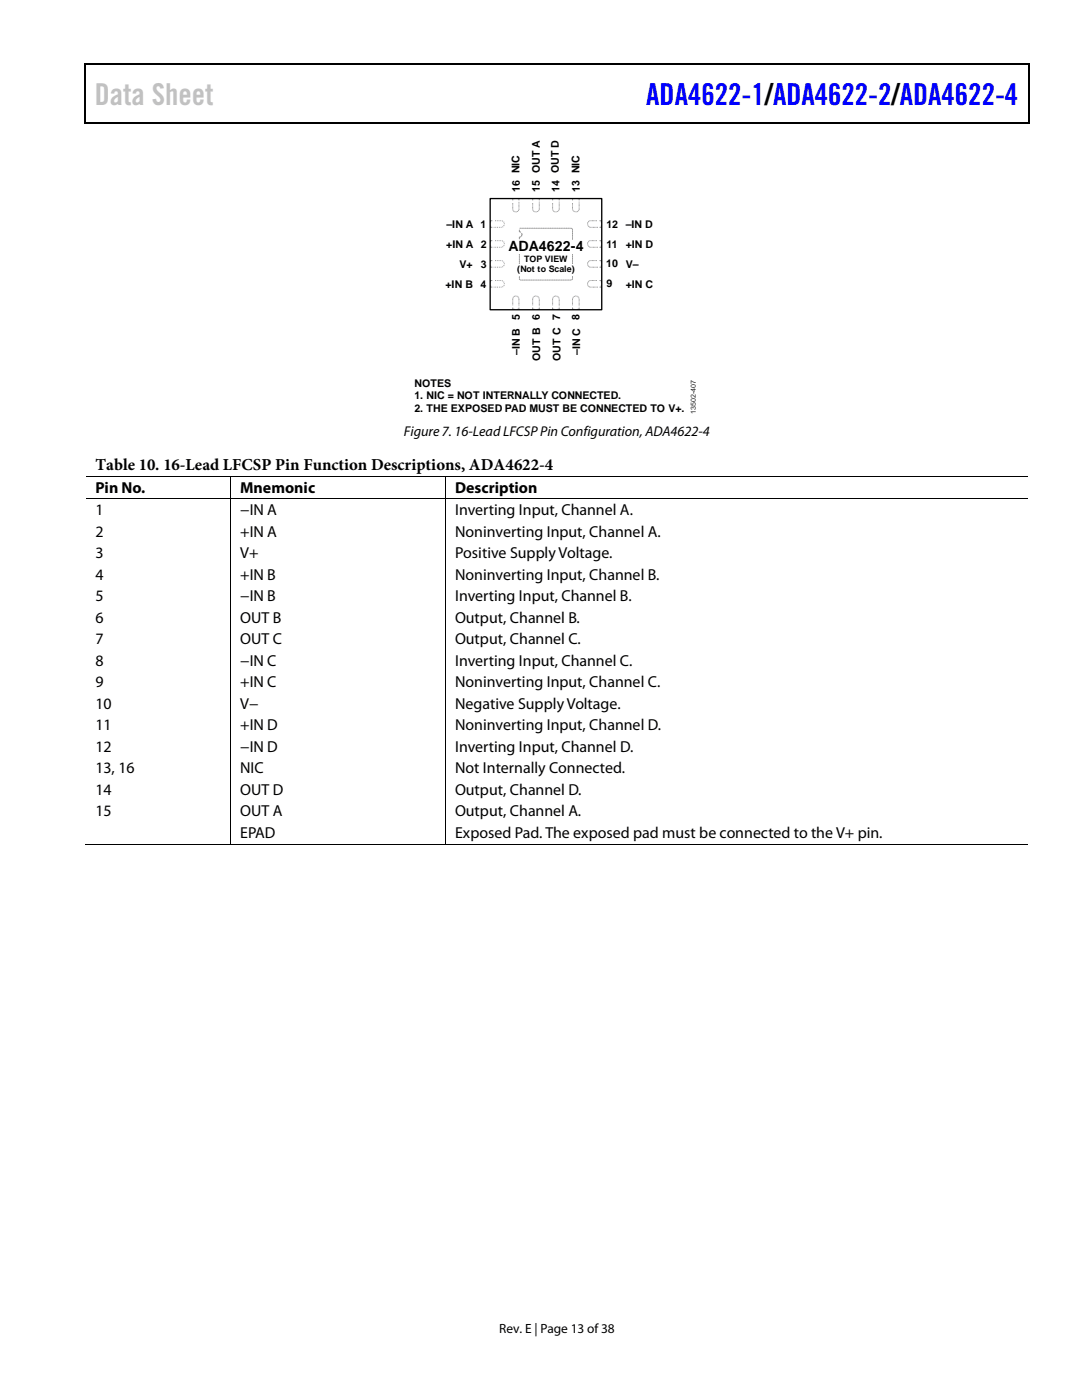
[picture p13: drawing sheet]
<svg xmlns="http://www.w3.org/2000/svg" width="216mm" height="279mm" viewBox="0 0 216 279" stroke-linecap="round" stroke-linejoin="round" font-family="sans-serif">
<defs><g id="words">
<text font-size="6" fill="#c1c1c1" x="18.9" y="20.9">Data Sheet</text>
<text font-size="6" fill="#00f" x="128.9" y="20.9">ADA4622-1/ADA4622-2/ADA4622-4</text>
<text font-size="3.3" x="19" y="93.7">Table 10. 16-Lead LFCSP Pin Function Descriptions, ADA4622-4</text>
<g font-size="3.2">
<text x="19" y="98.3">Pin No.</text>
<text x="47.9" y="98.3">Mnemonic</text>
<text x="90.8" y="98.3">Description</text>
<text x="19" y="102.8">1</text>
<text x="19" y="107.1">2</text>
<text x="47.9" y="102.8">−IN A</text>
<text x="47.9" y="107.1">+IN A</text>
<text x="90.8" y="102.8">Inverting Input, Channel A.</text>
<text x="90.8" y="107.1">Noninverting Input, Channel A.</text>
<text x="19" y="111.4">3</text>
<text x="47.9" y="111.4">V+</text>
<text x="90.8" y="111.4">Positive Supply Voltage.</text>
<text x="19" y="115.7">4</text>
<text x="19" y="120">5</text>
<text x="47.9" y="115.7">+IN B</text>
<text x="47.9" y="120">−IN B</text>
<text x="90.8" y="115.7">Noninverting Input, Channel B.</text>
<text x="90.8" y="120">Inverting Input, Channel B.</text>
<text x="19" y="124.3">6</text>
<text x="47.9" y="124.3">OUT B</text>
<text x="90.8" y="124.3">Output, Channel B.</text>
<text x="19" y="128.6">7</text>
<text x="47.9" y="128.6">OUT C</text>
<text x="90.8" y="128.6">Output, Channel C.</text>
<text x="19" y="132.8">8</text>
<text x="19" y="137.2">9</text>
<text x="47.9" y="132.8">−IN C</text>
<text x="47.9" y="137.2">+IN C</text>
<text x="90.8" y="132.8">Inverting Input, Channel C.</text>
<text x="90.8" y="137.2">Noninverting Input, Channel C.</text>
<text x="19" y="141.4">10</text>
<text x="47.9" y="141.4">V−</text>
<text x="90.8" y="141.4">Negative Supply Voltage.</text>
<text x="19" y="145.8">11</text>
<text x="47.9" y="145.8">+IN D</text>
<text x="90.8" y="145.8">Noninverting Input, Channel D.</text>
<text x="19" y="150">12</text>
<text x="19" y="154.3">13, 16</text>
<text x="47.9" y="150">−IN D</text>
<text x="47.9" y="154.3">NIC</text>
<text x="90.8" y="150">Inverting Input, Channel D.</text>
<text x="90.8" y="154.3">Not Internally Connected.</text>
<text x="19" y="158.6">14</text>
<text x="47.9" y="158.6">OUT D</text>
<text x="90.8" y="158.6">Output, Channel D.</text>
<text x="19" y="162.9">15</text>
<text x="47.9" y="167.2">EPAD</text>
<text x="47.9" y="162.9">OUT A</text>
<text x="90.8" y="167.2">Exposed Pad. The exposed pad must be connected to the V+ pin.</text>
<text x="90.8" y="162.9">Output, Channel A.</text>
</g>
<g font-size="2.8">
<text x="101.4" y="50.1">ADA4622-4</text>
<text x="80.6" y="87.1">Figure 7. 16-Lead LFCSPPin Configuration,ADA4622-4</text>
</g>
<text font-size="2.7" x="99.6" y="266">Rev. E | Page 13 of38</text>
<g font-size="2.1">
<text x="103.7" y="38.3" transform="rotate(-90 103.7 38.3)">16 NIC</text>
<text x="107.7" y="38.3" transform="rotate(-90 107.7 38.3)">15 OUT A</text>
<text x="111.6" y="38.3" transform="rotate(-90 111.6 38.3)">14 OUT D</text>
<text x="115.7" y="38.3" transform="rotate(-90 115.7 38.3)">13 NIC</text>
<text x="89.1" y="45.5">–IN A 1</text>
<text x="121" y="45.5">12</text>
<text x="124.8" y="45.5">–IN D</text>
<text x="89" y="49.5">+IN A</text>
<text x="91.7" y="53.4">V+</text>
<text x="96" y="53.5">3</text>
<text x="96" y="49.5">2</text>
<text x="121" y="53.4">10</text>
<text x="121" y="49.5">11</text>
<text x="124.8" y="49.5">+IN D</text>
<text x="124.8" y="53.4">V–</text>
<text x="88.9" y="57.5">+IN B</text>
<text x="95.9" y="57.4">4</text>
<text x="121" y="57.4">9</text>
<text x="124.8" y="57.5">+IN C</text>
<text x="103.7" y="63.9" transform="rotate(-90 103.7 63.9)">5</text>
<text x="107.7" y="63.9" transform="rotate(-90 107.7 63.9)">6</text>
<text x="111.8" y="63.8" transform="rotate(-90 111.8 63.8)">7</text>
<text x="115.6" y="63.8" transform="rotate(-90 115.6 63.8)">8</text>
<text x="103.7" y="70.9" transform="rotate(-90 103.7 70.9)">–IN B</text>
<text x="115.8" y="70.9" transform="rotate(-90 115.8 70.9)">–IN C</text>
<text x="82.7" y="77.2">NOTES</text>
<text x="107.8" y="72.1" transform="rotate(-90 107.8 72.1)">OUT B</text>
<text x="111.9" y="72.1" transform="rotate(-90 111.9 72.1)">OUT C</text>
<text x="82.7" y="79.7">1. NIC = NOT INTERNALLY CONNECTED.</text>
<text x="82.7" y="82.2">2. THE EXPOSED PAD MUST BE CONNECTED TO V+.</text>
</g>
<g font-size="1.8">
<text x="104.6" y="52.2">TOP VIEW</text>
<text x="103.2" y="54.4">(Not to Scale)</text>
</g>
<text font-size="1.4" fill="#231f20" x="138.9" y="82.7" transform="rotate(-90 138.9 82.7)">13502-407</text>
</g></defs>
<path d="M16.9 12.7h.2v1h-.2zM16.9 12.7h.2v.3h-.2zM82.5 12.7h.3v.3h-.3zM205.1 12.7h.3v1h-.3zM205.1 12.7h.3v.3h-.3zM16.9 24.4h.2v.2h-.2zM82.3 24.4h.2v.2h-.2zM205.1 24.4h.3v.2h-.3z" fill="#000"/>
<path d="M17 13.7v10.7M17.1 12.8h65.4M82.8 12.8h122.3M205.2 13.7v10.7M17.1 24.5h188" fill="none" stroke="#000" stroke-width=".25"/>
<g fill="none" stroke="#989897" stroke-width=".2">
<path d="M102.7 39.6h-.4v.4M103.2 39.6h.3v.4M106.6 39.6h-.3v.4M107.3 39.6h.3v.4M110.6 39.6h-.3v.4M111.2 39.6h.4v.4M114.6 39.6h-.4v.4M115.2 39.6h.4v.4M97.9 45v.4h.3M97.9 57v.3h.3M97.9 53v.3h.3M97.9 49v.4h.3"/>
<path d="M98.2 44h-.3v.4M98.2 56h-.3v.3M98.2 52h-.3v.4M98.2 48h-.3v.4M103.6 45.9v.4h.3M103.9 47.2l-.3 .1v.4M104.1 46.6v.5M119.6 56h.4v.3M119.6 52h.4v.4M119.6 48h.4v.4M119.6 44h.4v.4M120 57v.3h-.4"/>
<path d="M120 53v.3h-.4M120 49v.4h-.4M120 45v.4h-.4M102.3 61.4v.3h.4M103.5 61.4v.3h-.3M106.3 61.4v.3h.3M107.6 61.4v.3h-.3M110.3 61.4v.3h.3M111.6 61.4v.3h-.4M114.2 61.4v.3h.4M115.6 61.4v.3h-.4"/>
</g>
<path d="M102.3 40.5v1.3a.63 .63 0 0 0 .6 .5 .63 .63 0 0 0 .6-.5v-1.6M106.3 40.5v1.3a.68 .68 0 0 0 .6 .5 .68 .68 0 0 0 .7-.5v-1.6M110.3 40.5v1.3a.68 .68 0 0 0 .6 .5 .68 .68 0 0 0 .7-.5v-1.6M114.2 40.5v1.3a.68 .68 0 0 0 .7 .5 .68 .68 0 0 0 .7-.5v-1.6M119.1 56h-1.2a.66 .66 0 0 0-.7 .6 .66 .66 0 0 0 .7 .7h1.5M119.1 52h-1.2a.66 .66 0 0 0-.7 .7 .66 .66 0 0 0 .7 .6h1.5M119.1 48h-1.2a.66 .66 0 0 0-.7 .7 .66 .66 0 0 0 .7 .7h1.5M119.1 44h-1.2a.66 .66 0 0 0-.7 .7 .66 .66 0 0 0 .7 .7h1.5M102.3 60.9v-1.2a.62 .62 0 0 1 .6-.6 .62 .62 0 0 1 .6 .6v1.4M106.3 60.9v-1.2a.66 .66 0 0 1 .6-.6 .66 .66 0 0 1 .7 .6v1.4M110.3 60.9v-1.2a.66 .66 0 0 1 .6-.6 .66 .66 0 0 1 .7 .6v1.4M114.2 60.9v-1.2a.66 .66 0 0 1 .7-.6 .66 .66 0 0 1 .7 .6v1.4" fill="none" stroke="#989897" stroke-width=".2" stroke-dasharray=".2 .1" stroke-linecap="butt"/>
<path d="M98.8 48h1.2a.66 .66 0 0 1 .6 .7 .66 .66 0 0 1-.6 .7h-1.5M98.8 44h1.2a.66 .66 0 0 1 .6 .7 .66 .66 0 0 1-.6 .7h-1.5M98.8 56h1.2a.66 .66 0 0 1 .6 .6 .66 .66 0 0 1-.6 .7h-1.5M98.8 52h1.2a.66 .66 0 0 1 .6 .7 .66 .66 0 0 1-.6 .6h-1.5" fill="none" stroke="#989897" stroke-width=".2" stroke-dasharray=".2 .2" stroke-linecap="butt"/>
<path d="M103.6 48.2v7.4l.2 .3h10.1l.3-.1v-10.1l-.3-.1h-10.3" fill="none" stroke="#989897" stroke-width=".2" stroke-dasharray=".2 .2"/>
<path d="M97.8 39.6h22.3v22.2h-22.3z" fill="none" stroke="#000" stroke-width=".27"/>
<g fill="#fff">
<path d="M103.1 47.8h11.8v2.8h-11.8z"/>
<path d="M103.1 52.7h11.8v2.3h-11.8z"/>
</g>
<g fill="none" stroke="#000" stroke-width=".2">
<path d="M17.1 95h28.9M17.1 99.6h28.9M46.1 95.1v4.4M46.1 99.7v68.7M46.1 95h42.7M46.1 99.6h42.7M88.9 95.1v4.4M88.9 99.7v68.7M89 95h116.1M89 99.6h116.1M16.9 168.5h29.1M46.1 168.5h42.7"/>
<path d="M89 168.5h116.1"/>
</g>
<path d="M46 95h.1v.1h-.1zM46 99.5h.1v.2h-.1zM88.8 95h.2v.1h-.2zM88.8 99.5h.2v.2h-.2zM46 168.4h.1v.2h-.1zM88.8 168.4h.2v.2h-.2z" fill="#000"/>
<use href="#words"/>
</svg>
